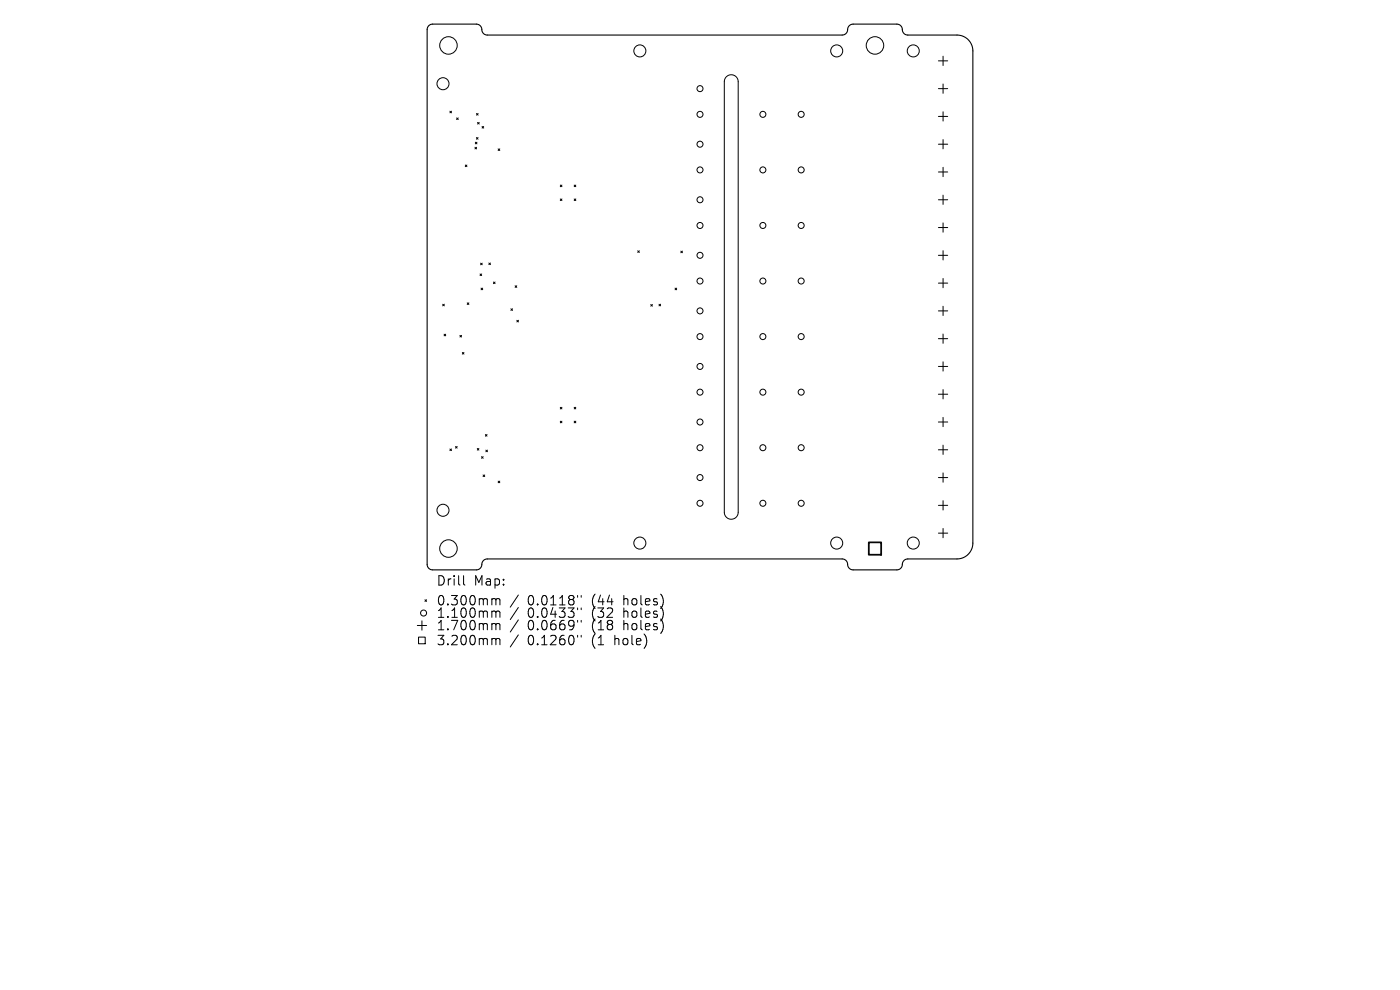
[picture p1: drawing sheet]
<svg xmlns="http://www.w3.org/2000/svg" width="297mm" height="210mm" viewBox="0 0 297 210" stroke-linecap="round" stroke-linejoin="round" font-family="sans-serif">
<defs><g id="words">
<g font-size="2.8">
<text x="92.5" y="124.5">Drill</text>
<text x="100.5" y="124.5">Map:</text>
<text x="92.5" y="128.7">0.300mm</text>
<text x="92.5" y="131.3">1.100mm</text>
<text x="111.9" y="128.7">0.0118&quot;</text>
<text x="111.9" y="131.3">0.0433&quot;</text>
<text x="125.7" y="128.7">(44</text>
<text x="125.7" y="131.3">(32</text>
<text x="132.5" y="128.7">holes)</text>
<text x="132.5" y="131.3">holes)</text>
<text x="92.5" y="134">1.700mm</text>
<text x="92.5" y="137.2">3.200mm</text>
<text x="111.9" y="134">0.0669&quot;</text>
<text x="111.9" y="137.2">0.1260&quot;</text>
<text x="125.7" y="134">(18</text>
<text x="125.7" y="137.2">(1</text>
<text x="130.6" y="137.2">hole)</text>
<text x="132.5" y="134">holes)</text>
</g>
</g></defs>
<path d="M91 5.5l.8-.4h9.3a1.34 1.34 0 0 1 1.2 1.6l.4 .5 .7 .2h75.3a1.34 1.34 0 0 0 1.2-1.5l.3-.5 .7-.3h9.4a1.34 1.34 0 0 1 1.2 1.6l.4 .5 .6 .2h10.5a3.4 3.4 0 0 1 3.4 3.4v104.4a3.4 3.4 0 0 1-3.4 3.4h-10.4a1.34 1.34 0 0 0-1.2 1.5l-.4 .5-.6 .3h-9.4a1.34 1.34 0 0 1-1.2-1.6l-.5-.5-.6-.2h-75.3a1.34 1.34 0 0 0-1.3 1.5l-.3 .5-.6 .3h-9.4a1.16 1.16 0 0 1-1.2-1.2v-113.4z" fill="none" stroke="#000" stroke-width=".23"/>
<g fill="none" stroke="#000" stroke-width=".21">
<path d="M154.1 16.3a1.47 1.47 0 0 1 1.6-.3 1.47 1.47 0 0 1 .9 1.3v91.4a1.47 1.47 0 0 1-1.5 1.4 1.47 1.47 0 0 1-1.4-1.4v-91.4l.1-.6zM199.1 12.9h2M199.1 18.8h2M200.1 11.9v2M200.1 17.8v2M95.4 23.6l.4 .3M95.8 23.6l-.4 .3M96.9 25l.3 .4M97.2 25l-.3 .4M98.7 35l.4 .3M99.1 35l-.4 .3M100.8 31.2l.3 .4"/>
<path d="M100.8 30.2l.4 .3M101.1 29.2l.3 .3M101.1 24.1l.3 .3M101.1 31.2l-.3 .4M101.2 30.2l-.4 .3M101.3 26l.4 .3M101.4 29.2l-.3 .3M101.4 24.1l-.3 .3M101.7 26l-.4 .3M102.3 26.8l.3 .4M102.6 26.8l-.3 .4M105.7 31.6l.3 .3"/>
<path d="M106 31.6l-.3 .3M118.9 39.3l.3 .3M119.2 39.3l-.3 .3M121.8 39.3l.4 .3M122.2 39.3l-.4 .3M199.1 24.7h2M199.1 30.6h2M199.1 36.5h2M200.1 23.7v2M200.1 29.6v2M200.1 35.5v2M101.8 58.1l.4 .4"/>
<path d="M102 55.8l.3 .4M102.2 58.1l-.4 .4M102.3 55.8l-.3 .4M103.7 55.8l.4 .3M104.1 55.8l-.4 .3M104.7 59.8l.3 .4M105 59.8l-.3 .4M118.9 42.2l.3 .4M119.2 42.2l-.3 .4M121.8 42.2l.4 .4M122.2 42.2l-.4 .4M135.3 53.2l.3 .3"/>
<path d="M135.6 53.2l-.3 .3M144.4 53.3l.4 .3M144.8 53.3l-.4 .3M199.1 42.4h2M199.1 48.3h2M199.1 54.2h2M200.1 41.4v2M200.1 47.3v2M200.1 53.2v1.9M200.1 59.1v1.9M93.9 64.5l.4 .4M94.2 70.9l.4 .3"/>
<path d="M94.3 64.5l-.4 .4M94.6 70.9l-.4 .3M97.6 71.1l.3 .4M97.9 71.1l-.3 .4M98.1 74.8l.3 .3M98.4 74.8l-.3 .3M99.1 64.2l.4 .4M99.5 64.2l-.4 .4M102.1 61.1l.3 .4M102.4 61.1l-.3 .4M108.4 65.5l.3 .3M108.7 65.5l-.3 .3"/>
<path d="M109.3 60.6l.3 .4M109.6 60.6l-.3 .4M109.6 67.9l.4 .4M110 67.9l-.4 .4M138.1 64.6l.3 .3M138.4 64.6l-.3 .3M139.8 64.5l.3 .4M140.1 64.5l-.3 .4M143.2 61.1l.4 .4M143.6 61.1l-.4 .4M199.1 60.1h2M199.1 65.9h2"/>
<path d="M199.1 71.8h2M199.1 77.7h2M200.1 65v1.9M200.1 70.9v1.9M200.1 76.7v2M95.4 95.2l.4 .4M95.8 95.2l-.4 .4M96.6 94.7l.4 .4M97 94.7l-.4 .4M101.3 95.1l.3 .4M101.6 95.1l-.3 .4M102.2 96.9l.3 .3"/>
<path d="M102.5 96.9l-.3 .3M103 92.2l.3 .3M103.1 95.5l.3 .3M103.3 92.2l-.3 .3M103.4 95.5l-.3 .3M118.9 86.4l.3 .3M118.9 89.3l.3 .4M119.2 86.4l-.3 .3M119.2 89.3l-.3 .4M121.8 89.3l.4 .4M121.8 86.4l.4 .3M122.2 86.4l-.4 .3"/>
<path d="M122.2 89.3l-.4 .4M199.1 83.6h2M199.1 89.5h2M199.1 95.4h2M200.1 82.6v2M200.1 88.5v2M200.1 94.4v2M102.5 100.8l.3 .3M102.8 100.8l-.3 .3M105.7 102.1l.3 .3M106 102.1l-.3 .3M199.1 101.3h2"/>
<path d="M199.1 107.2h2M199.1 113.1h2M200.1 100.3v2M200.1 106.2v2M200.1 112.1v2M88.5 132.7h2M88.8 135.1h1.4v1.5h-1.4zM89.5 131.7v2M90.2 127.2l.3 .4M90.5 127.2l-.3 .4M98.3 122.1v1.7l.3 .3M104.6 127l.5 .1 .1 .2"/>
<path d="M104.6 129.6h.3l.3 .3M104.6 132.3h.3l.3 .3M104.6 135.4l.5 .1 .1 .2M105.2 127.3l.3-.3 .5 .1 .1 1.2M105.2 127.3v1M105.2 129.9v1.1M105.2 132.6v1M105.2 135.7v1.1M105.2 129.9l.3-.3 .5 .1 .1 1.3M105.2 132.6l.3-.3 .5 .1 .1 1.2M105.2 135.7l.3-.3 .5 .1 .1 1.3M110 126.2l-1.8 2.6"/>
<path d="M110 128.9l-1.8 2.5M110 131.5l-1.8 2.6M110 134.7l-1.8 2.5M122.5 126.3v.4M122.5 129v.3M122.5 131.6v.4M122.5 134.8v.4M123.3 126.3v.4M123.3 129v.3M123.3 131.6v.4M123.3 134.8v.4"/>
<circle cx="94" cy="17.8" r="1.28"/>
<circle cx="95.1" cy="9.6" r="1.86"/>
<circle cx="135.7" cy="10.8" r="1.28"/>
<circle cx="148.5" cy="18.8" r=".64"/>
<circle cx="177.5" cy="10.8" r="1.28"/>
<circle cx="185.6" cy="9.6" r="1.86"/>
<circle cx="193.7" cy="10.8" r="1.28"/>
<circle cx="148.5" cy="24.3" r=".64"/>
<circle cx="148.5" cy="36" r=".64"/>
<circle cx="148.5" cy="30.6" r=".64"/>
<circle cx="161.8" cy="24.3" r=".64"/>
<circle cx="161.8" cy="36" r=".64"/>
<circle cx="170" cy="24.3" r=".64"/>
<circle cx="170" cy="36" r=".64"/>
<circle cx="148.5" cy="42.4" r=".64"/>
<circle cx="148.5" cy="47.8" r=".64"/>
<circle cx="148.5" cy="54.2" r=".64"/>
<circle cx="148.5" cy="59.6" r=".64"/>
<circle cx="161.8" cy="47.8" r=".64"/>
<circle cx="161.8" cy="59.6" r=".64"/>
<circle cx="170" cy="47.8" r=".64"/>
<circle cx="170" cy="59.6" r=".64"/>
<circle cx="148.5" cy="65.9" r=".64"/>
<circle cx="148.5" cy="77.7" r=".64"/>
<circle cx="148.5" cy="71.4" r=".64"/>
<circle cx="161.8" cy="71.4" r=".64"/>
<circle cx="170" cy="71.4" r=".64"/>
<circle cx="148.5" cy="83.2" r=".64"/>
<circle cx="148.5" cy="89.5" r=".64"/>
<circle cx="148.5" cy="95" r=".64"/>
<circle cx="161.8" cy="83.2" r=".64"/>
<circle cx="161.8" cy="95" r=".64"/>
<circle cx="170" cy="83.2" r=".64"/>
<circle cx="170" cy="95" r=".64"/>
<circle cx="94" cy="108.2" r="1.28"/>
<circle cx="95.1" cy="116.4" r="1.86"/>
<circle cx="135.7" cy="115.2" r="1.28"/>
<circle cx="148.5" cy="106.8" r=".64"/>
<circle cx="148.5" cy="101.3" r=".64"/>
<circle cx="161.8" cy="106.8" r=".64"/>
<circle cx="170" cy="106.8" r=".64"/>
<circle cx="177.5" cy="115.2" r="1.28"/>
<circle cx="193.7" cy="115.2" r="1.28"/>
<circle cx="89.9" cy="130" r=".64"/>
</g>
<path d="M184.3 115.1h2.6v2.6h-2.6z" fill="none" stroke="#000" stroke-width=".37"/>
<use href="#words"/>
</svg>
